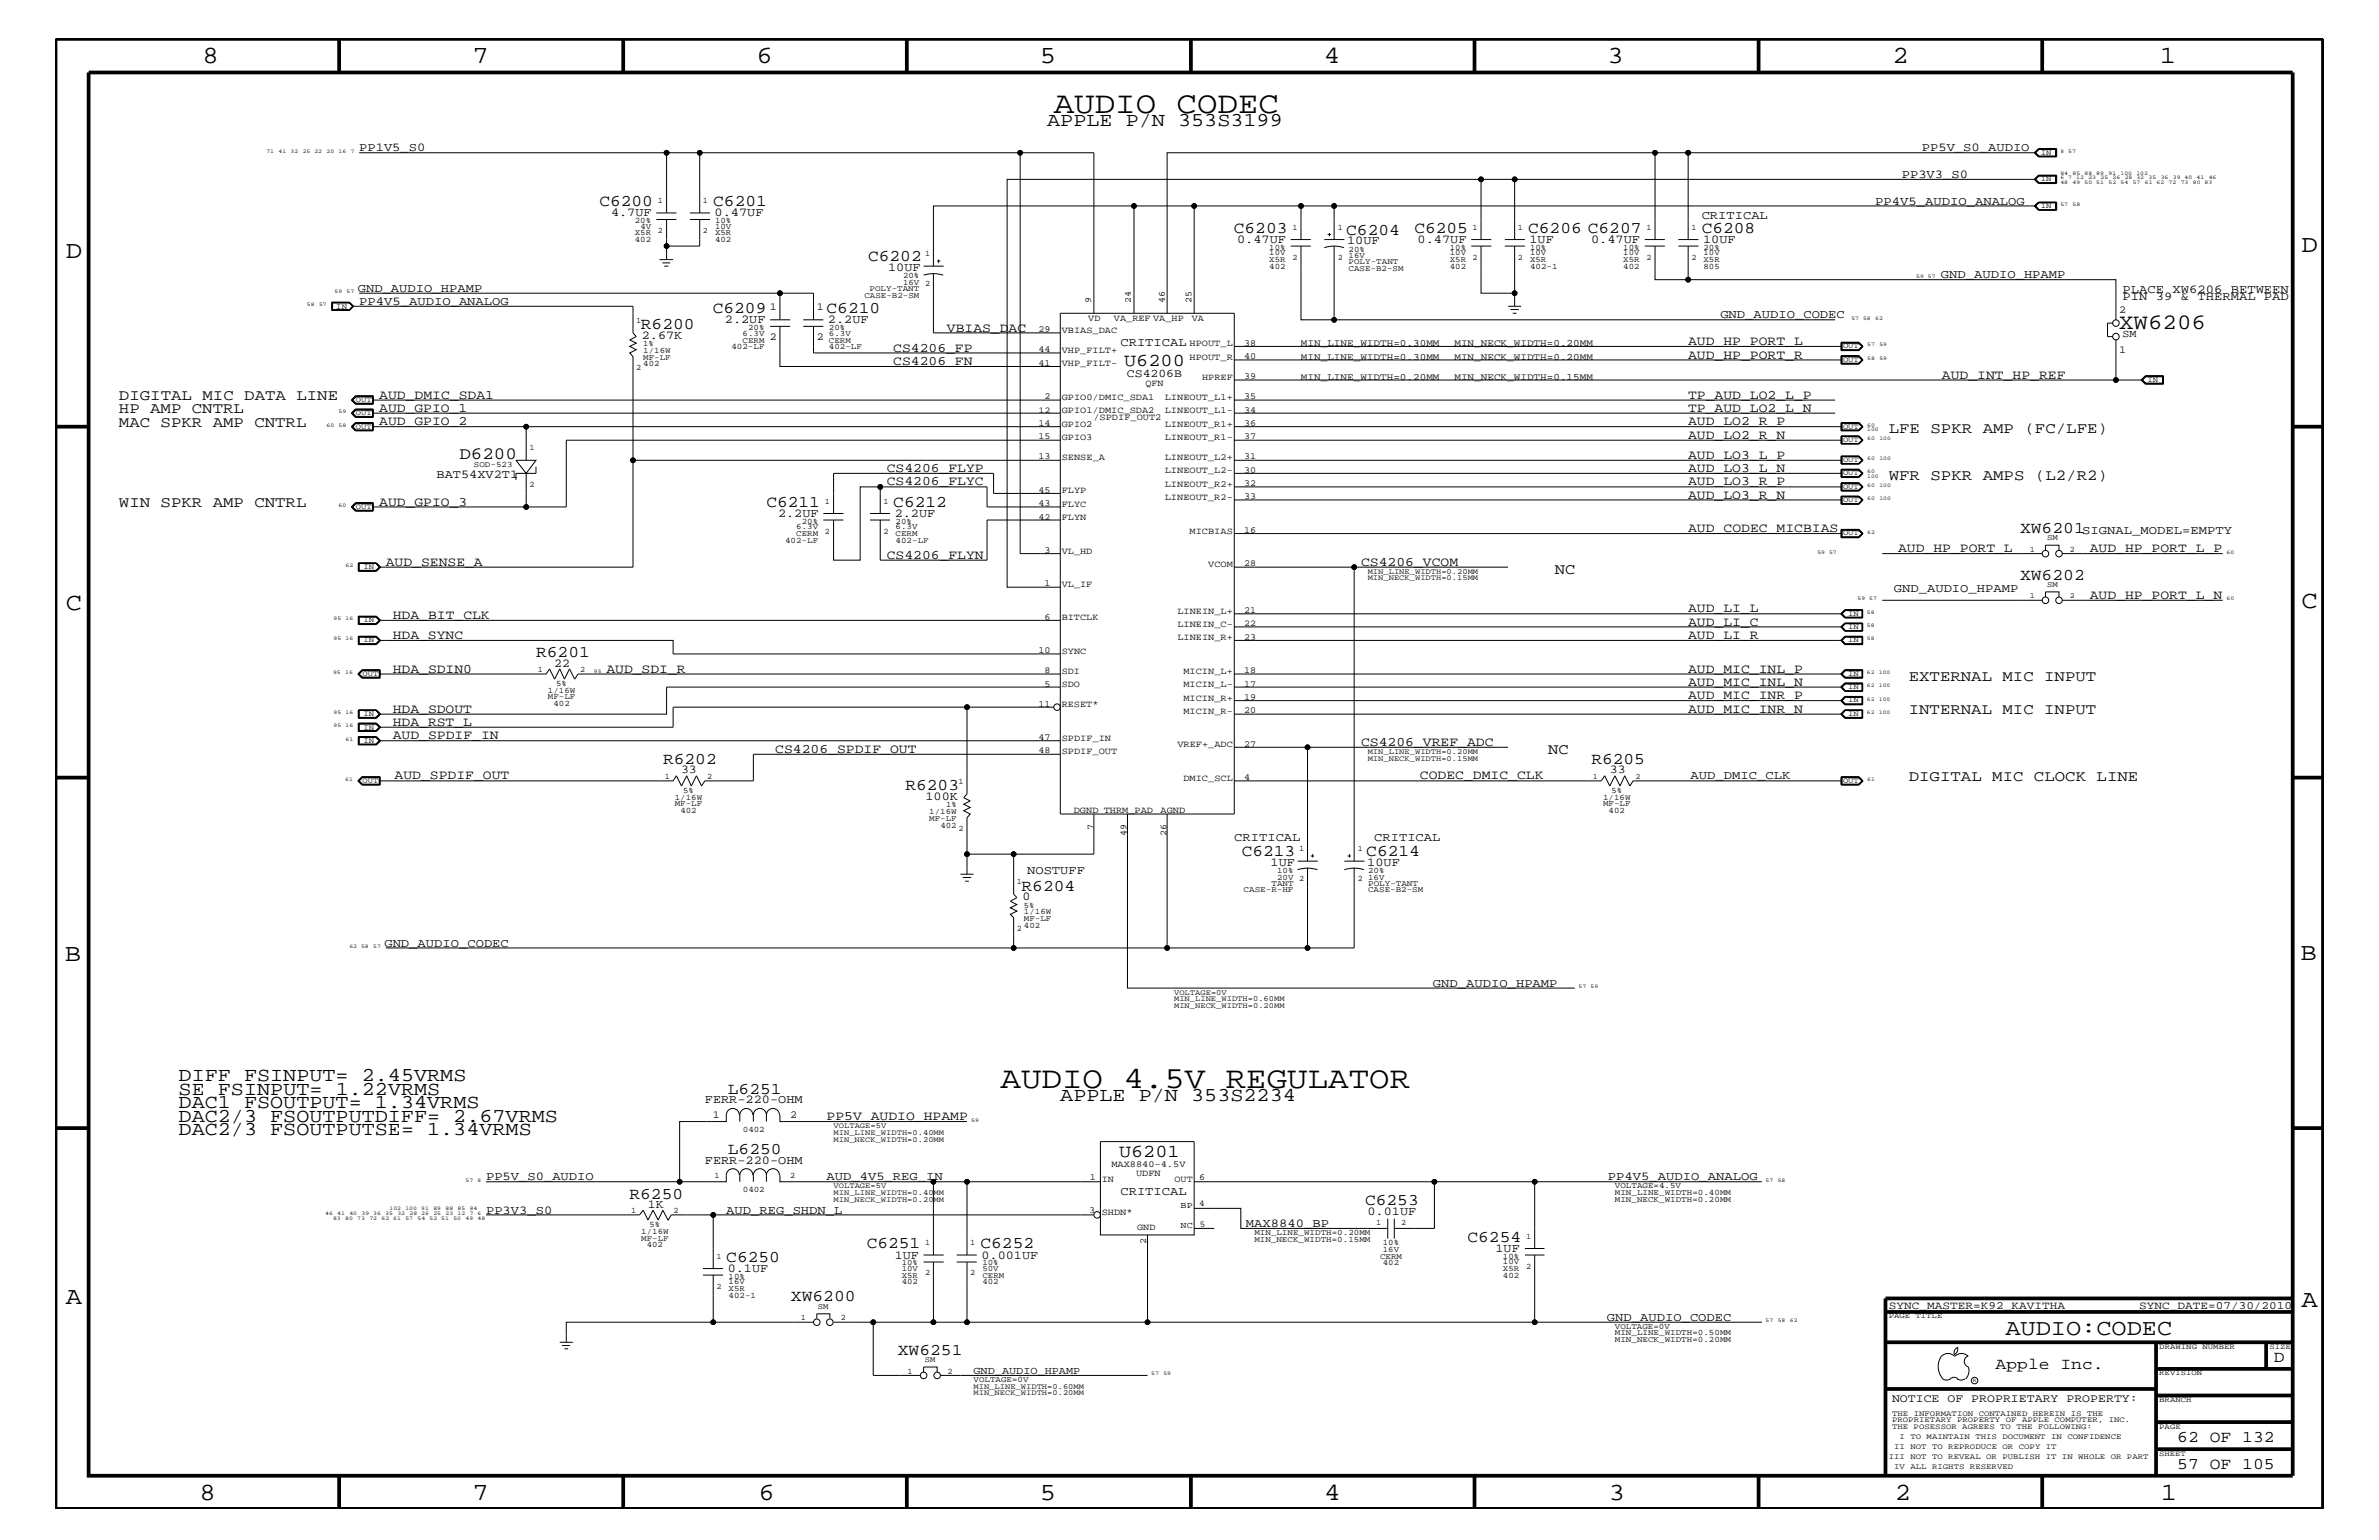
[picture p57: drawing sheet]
<svg xmlns="http://www.w3.org/2000/svg" width="432mm" height="279mm" viewBox="0 0 432 279" stroke-linecap="round" stroke-linejoin="round" font-family="sans-serif">
<defs><g id="words">
<g font-size="5.6">
<text x="191.3" y="20.4">AUDIO CODEC</text>
<text x="181.6" y="197.4">AUDIO 4.5V REGULATOR</text>
</g>
<g font-size="4.5">
<text x="36.7" y="11.5">8</text>
<text x="85.8" y="11.5">7</text>
<text x="137.3" y="11.5">6</text>
<text x="188.7" y="11.5">5</text>
<text x="240.3" y="11.5">4</text>
<text x="291.8" y="11.5">3</text>
<text x="343.5" y="11.5">2</text>
<text x="392" y="11.5">1</text>
<text x="11.9" y="46.8">D</text>
<text x="417.7" y="45.7">D</text>
<text x="11.9" y="110.6">C</text>
<text x="417.7" y="110.3">C</text>
<text x="11.8" y="174.3">B</text>
<text x="417.6" y="174.2">B</text>
<text x="11.9" y="236.7">A</text>
<text x="417.7" y="237.1">A</text>
<text x="36.2" y="272.1">8</text>
<text x="85.8" y="272.1">7</text>
<text x="137.7" y="272.1">6</text>
<text x="188.7" y="272.1">5</text>
<text x="240.4" y="272.1">4</text>
<text x="292" y="272.1">3</text>
<text x="343.9" y="272.1">2</text>
<text x="392.2" y="272.1">1</text>
</g>
<text font-size="4.1" x="364" y="242.3">AUDIO:CODEC</text>
<text font-size="4" x="384.6" y="59.7">XW6206</text>
<g font-size="3.6">
<text x="190.1" y="22.9">APPLE P/N 353S3199</text>
<text x="32.4" y="196.2">DIFF FSINPUT= 2.45VRMS</text>
<text x="32.4" y="203.5">DAC2/3 FSOUTPUTDIFF= 2.67VRMS</text>
<text x="32.4" y="198.7">SE FSINPUT= 1.22VRMS</text>
<text x="32.4" y="201">DAC1 FSOUTPUT= 1.34VRMS</text>
<text x="192.4" y="199.8">APPLE P/N 353S2234</text>
<text x="32.4" y="205.9">DAC2/3 FSOUTPUTSE= 1.34VRMS</text>
</g>
<g font-size="3.3">
<text x="204" y="66.5">U6200</text>
<text x="203.1" y="210">U6201</text>
</g>
<text font-size="3.1" x="83.4" y="83.3">D6200</text>
<g font-size="3">
<text x="108.8" y="37.4">C6200</text>
<text x="129.5" y="37.4">C6201</text>
<text x="157.6" y="47.4">C6202</text>
<text x="223.9" y="42.3">C6203</text>
<text x="244.3" y="42.6">C6204</text>
<text x="256.7" y="42.3">C6205</text>
<text x="277.4" y="42.3">C6206 C6207</text>
<text x="308.9" y="42.3">C6208</text>
<text x="116.3" y="59.7">R6200</text>
<text x="129.4" y="56.8">C6209</text>
<text x="150" y="56.8">C6210</text>
<text x="139.1" y="92">C6211</text>
<text x="162.1" y="92">C6212</text>
<text x="366.6" y="96.7">XW6201</text>
<text x="366.6" y="105.2">XW6202</text>
<text x="97.3" y="119.2">R6201</text>
<text x="120.4" y="138.6">R6202</text>
<text x="164.3" y="143.4">R6203</text>
<text x="288.8" y="138.6">R6205</text>
<text x="225.4" y="155.4">C6213</text>
<text x="248" y="155.4">C6214</text>
<text x="185.4" y="161.6">R6204</text>
<text x="132.1" y="198.5">L6251</text>
<text x="132.1" y="209.4">L6250</text>
<text x="114.3" y="217.5">R6250</text>
<text x="247.8" y="218.6">C6253</text>
<text x="157.3" y="226.5">C6251</text>
<text x="178" y="226.5">C6252</text>
<text x="266.4" y="225.3">C6254</text>
<text x="131.8" y="229">C6250</text>
<text x="143.6" y="236.1">XW6200</text>
<text x="162.9" y="245.8">XW6251</text>
<text x="362.2" y="248.4">Apple Inc.</text>
<text x="412.7" y="247.1">D</text>
<text x="395.2" y="261.6">62 OF 132</text>
<text x="395.2" y="266.6">57 OF 105</text>
</g>
<g font-size="2.8">
<text x="21.6" y="75">HP AMP CNTRL</text>
<text x="21.6" y="77.4">MAC SPKR AMP CNTRL</text>
<text x="21.6" y="72.6">DIGITAL MIC DATA LINE</text>
<text x="342.8" y="78.6">LFE SPKR AMP (FC/LFE)</text>
<text x="342.8" y="87.1">WFR SPKR AMPS (L2/R2)</text>
<text x="21.6" y="92">WIN SPKR AMP CNTRL</text>
<text x="282.2" y="104.1">NC</text>
<text x="346.5" y="123.5">EXTERNAL MIC INPUT</text>
<text x="346.5" y="129.6">INTERNAL MIC INPUT</text>
<text x="281" y="136.8">NC</text>
<text x="346.5" y="141.7">DIGITAL MIC CLOCK LINE</text>
</g>
<g font-size="2.4">
<text x="162.1" y="63.9">CS4206_FP</text>
<text x="171.9" y="60.2">VBIAS_DAC</text>
<text x="306.4" y="65.1">AUD_HP_PORT_R</text>
<text x="306.4" y="62.6">AUD_HP_PORT_L</text>
<text x="162.1" y="66.2">CS4206_FN</text>
<text x="352.5" y="68.7">AUD_INT_HP_REF</text>
<text x="68.8" y="77.2">AUD_GPIO_2</text>
<text x="68.8" y="74.7">AUD_GPIO_1</text>
<text x="68.8" y="72.3">AUD_DMIC_SDA1</text>
<text x="306.4" y="74.7">TP_AUD_LO2_L_N</text>
<text x="306.4" y="77.2">AUD_LO2_R_P</text>
<text x="306.4" y="72.3">TP_AUD_LO2_L_P</text>
<text x="306.4" y="79.6">AUD_LO2_R_N</text>
<text x="306.4" y="83.3">AUD_LO3_L_P</text>
<text x="161" y="85.6">CS4206_FLYP</text>
<text x="161" y="88.1">CS4206_FLYC</text>
<text x="306.4" y="88.1">AUD_LO3_R_P</text>
<text x="306.4" y="85.6">AUD_LO3_L_N</text>
<text x="68.8" y="91.7">AUD_GPIO_3</text>
<text x="306.4" y="90.5">AUD_LO3_R_N</text>
<text x="161" y="101.4">CS4206_FLYN</text>
<text x="306.4" y="96.5">AUD_CODEC_MICBIAS</text>
<text x="344.5" y="100.2">AUD_HP_PORT_L</text>
<text x="379.3" y="100.2">AUD_HP_PORT_L_P</text>
<text x="70" y="102.6">AUD_SENSE_A</text>
<text x="247.1" y="102.6">CS4206_VCOM</text>
<text x="71.3" y="112.3">HDA_BIT_CLK</text>
<text x="306.4" y="113.6">AUD_LI_C</text>
<text x="306.4" y="111.1">AUD_LI_L</text>
<text x="379.3" y="108.7">AUD_HP_PORT_L_N</text>
<text x="71.3" y="115.9">HDA_SYNC</text>
<text x="306.4" y="115.9">AUD_LI_R</text>
<text x="71.3" y="122">HDA_SDIN0</text>
<text x="110.1" y="122">AUD_SDI_R</text>
<text x="306.4" y="122">AUD_MIC_INL_P</text>
<text x="306.4" y="124.4">AUD_MIC_INL_N</text>
<text x="71.3" y="129.3">HDA_SDOUT</text>
<text x="71.3" y="131.7">HDA_RST_L</text>
<text x="306.4" y="129.3">AUD_MIC_INR_N</text>
<text x="306.4" y="126.9">AUD_MIC_INR_P</text>
<text x="71.3" y="134.1">AUD_SPDIF_IN</text>
<text x="140.7" y="136.6">CS4206_SPDIF_OUT</text>
<text x="247.1" y="135.3">CS4206_VREF_ADC</text>
<text x="71.6" y="141.4">AUD_SPDIF_OUT</text>
<text x="257.7" y="141.4">CODEC_DMIC_CLK</text>
<text x="150" y="203.2">PP5V_AUDIO_HPAMP</text>
</g>
<g font-size="2.2">
<text x="65.2" y="27.5">PP1V5_S0</text>
<text x="348.8" y="27.5">PP5V_S0_AUDIO</text>
<text x="345.2" y="32.3">PP3V3_S0</text>
<text x="110.9" y="39.2">4.7UF</text>
<text x="129.7" y="39.2">0.47UF</text>
<text x="308.9" y="39.8">CRITICAL</text>
<text x="340.4" y="37.2">PP4V5_AUDIO_ANALOG</text>
<text x="224.5" y="44.1">0.47UF</text>
<text x="244.5" y="44.3">10UF</text>
<text x="257.3" y="44.1">0.47UF</text>
<text x="277.6" y="44.1">1UF</text>
<text x="288.8" y="44.1">0.47UF</text>
<text x="309.1" y="44.1">10UF</text>
<text x="64.9" y="52.9">GND_AUDIO_HPAMP</text>
<text x="161.2" y="49.1">10UF</text>
<text x="352.3" y="50.5">GND_AUDIO_HPAMP</text>
<text x="385.2" y="53.2">PLACE XW6206 BETWEEN</text>
<text x="65.2" y="55.3">PP4V5_AUDIO_ANALOG</text>
<text x="131.6" y="58.6">2.2UF</text>
<text x="150.3" y="58.6">2.2UF</text>
<text x="312.3" y="57.8">GND_AUDIO_CODEC</text>
<text x="385.2" y="54.4">PIN 39 &amp; THERMAL PAD</text>
<text x="116.5" y="61.5">2.67K</text>
<text x="203.4" y="62.9">CRITICAL</text>
<text x="79.2" y="86.6">BAT54XV2T1</text>
<text x="141.2" y="93.8">2.2UF</text>
<text x="162.4" y="93.8">2.2UF</text>
<text x="378" y="96.8">SIGNAL_MODEL=EMPTY</text>
<text x="343.7" y="107.5">GND_AUDIO_HPAMP</text>
<text x="100.6" y="120.9">22</text>
<text x="123.6" y="140.3">33</text>
<text x="292.2" y="140.3">33</text>
<text x="306.8" y="141.4">AUD_DMIC_CLK</text>
<text x="168" y="145.1">100K</text>
<text x="224" y="152.6">CRITICAL</text>
<text x="249.4" y="152.6">CRITICAL</text>
<text x="186.4" y="158.6">NOSTUFF</text>
<text x="230.6" y="157.1">1UF</text>
<text x="248.2" y="157.1">10UF</text>
<text x="185.6" y="163.4">0</text>
<text x="69.8" y="171.7">GND_AUDIO_CODEC</text>
<text x="260.1" y="179">GND_AUDIO_HPAMP</text>
<text x="127.9" y="200.2">FERR-220-OHM</text>
<text x="88.2" y="214.2">PP5V_S0_AUDIO</text>
<text x="127.9" y="211.1">FERR-220-OHM</text>
<text x="150" y="214.2">AUD_4V5_REG_IN</text>
<text x="291.8" y="214.2">PP4V5_AUDIO_ANALOG</text>
<text x="88.2" y="220.2">PP3V3_S0</text>
<text x="117.6" y="219.1">1K</text>
<text x="131.8" y="220.2">AUD_REG_SHDN_L</text>
<text x="203.4" y="216.9">CRITICAL</text>
<text x="248.2" y="220.4">0.01UF</text>
<text x="226.1" y="222.6">MAX8840_BP</text>
<text x="271.4" y="227.1">1UF</text>
<text x="132.1" y="230.7">0.1UF</text>
<text x="162.4" y="228.4">1UF</text>
<text x="178.1" y="228.4">0.001UF</text>
<text x="291.7" y="239.6">GND_AUDIO_CODEC</text>
</g>
<g font-size="2.1">
<text x="204.6" y="68.4">CS4206B</text>
<text x="343.4" y="254.4">NOTICE OF PROPRIETARY PROPERTY:</text>
</g>
<g font-size="2">
<text x="342.8" y="237.4">SYNC_MASTER=K92_KAVITHA</text>
<text x="388.3" y="237.4">SYNC_DATE=07/30/2010</text>
</g>
<g font-size="1.9">
<text x="139.7" y="56.2">1</text>
<text x="148.3" y="56.2">1</text>
<text x="384.6" y="56.8">2</text>
<text x="139.7" y="61.7">2</text>
<text x="148.3" y="61.7">2</text>
<text x="384.6" y="64">1</text>
<text x="385.2" y="61.1">SM</text>
<text x="129.4" y="202.9">1</text>
<text x="143.4" y="202.9">2</text>
<text x="176.7" y="249.3">GND_AUDIO_HPAMP</text>
</g>
<g font-size="1.8">
<text x="236.1" y="65.3">MIN_LINE_WIDTH=0.30MM</text>
<text x="236.1" y="62.9">MIN_LINE_WIDTH=0.30MM</text>
<text x="264" y="65.3">MIN_NECK_WIDTH=0.20MM</text>
<text x="264" y="62.9">MIN_NECK_WIDTH=0.20MM</text>
<text x="236.1" y="68.9">MIN_LINE_WIDTH=0.20MM</text>
<text x="264" y="68.9">MIN_NECK_WIDTH=0.15MM</text>
</g>
<g font-size="1.7">
<text x="197.5" y="58.3">VD</text>
<text x="198" y="55" transform="rotate(-90 198 55)">9</text>
<text x="202.2" y="58.3">VA_REF VA_HP</text>
<text x="211.4" y="55" transform="rotate(-90 211.4 55)">46</text>
<text x="216.2" y="55" transform="rotate(-90 216.2 55)">25</text>
<text x="216.3" y="58.3">VA</text>
<text x="188.5" y="64">44</text>
<text x="188.5" y="60.3">29</text>
<text x="192.7" y="64">VHP_FILT+</text>
<text x="192.7" y="60.4">VBIAS_DAC</text>
<text x="215.9" y="65.3">HPOUT_R</text>
<text x="215.9" y="62.9">HPOUT_L</text>
<text x="225.8" y="65.1">40</text>
<text x="225.8" y="62.8">38</text>
<text x="188.5" y="66.4">41</text>
<text x="192.7" y="66.5">VHP_FILT-</text>
<text x="207.9" y="70">QFN</text>
<text x="218.2" y="68.9">HPREF</text>
<text x="225.8" y="68.8">39</text>
<text x="188.5" y="77.3">14</text>
<text x="189.6" y="72.4">2</text>
<text x="192.7" y="75">GPIO1/DMIC_SDA2</text>
<text x="192.7" y="72.6">GPIO0/DMIC_SDA1</text>
<text x="192.7" y="77.4">GPIO2</text>
<text x="198.5" y="76.2">/SPDIF_OUT2</text>
<text x="211.4" y="75">LINEOUT_L1-</text>
<text x="211.4" y="77.4">LINEOUT_R1+</text>
<text x="211.4" y="72.6">LINEOUT_L1+</text>
<text x="225.8" y="74.9">34</text>
<text x="225.8" y="77.3">36</text>
<text x="225.8" y="72.4">35</text>
<text x="188.5" y="83.3">13</text>
<text x="188.5" y="79.7">15</text>
<text x="192.7" y="83.5">SENSE_A</text>
<text x="192.7" y="79.9">GPIO3</text>
<text x="211.4" y="79.9">LINEOUT_R1-</text>
<text x="211.4" y="83.5">LINEOUT_L2+</text>
<text x="225.8" y="83.3">31</text>
<text x="225.8" y="79.7">37</text>
<text x="188.5" y="89.4">45</text>
<text x="192.7" y="89.5">FLYP</text>
<text x="211.4" y="85.9">LINEOUT_L2-</text>
<text x="211.4" y="88.3">LINEOUT_R2+</text>
<text x="225.8" y="85.8">30</text>
<text x="225.8" y="88.2">32</text>
<text x="188.5" y="91.8">43</text>
<text x="188.5" y="94.3">42</text>
<text x="192.7" y="92">FLYC</text>
<text x="192.7" y="94.3">FLYN</text>
<text x="211.4" y="90.7">LINEOUT_R2-</text>
<text x="225.8" y="90.6">33</text>
<text x="189.6" y="100.4">3</text>
<text x="192.7" y="100.4">VL_HD</text>
<text x="215.9" y="96.8">MICBIAS</text>
<text x="225.8" y="96.7">16</text>
<text x="189.6" y="106.4">1</text>
<text x="192.7" y="106.5">VL_IF</text>
<text x="219.3" y="102.9">VCOM</text>
<text x="225.8" y="102.7">28</text>
<text x="189.6" y="112.5">6</text>
<text x="192.7" y="112.6">BITCLK</text>
<text x="213.7" y="113.7">LINEIN_C-</text>
<text x="213.7" y="111.4">LINEIN_L+</text>
<text x="225.8" y="111.2">21</text>
<text x="188.5" y="118.5">10</text>
<text x="192.7" y="118.6">SYNC</text>
<text x="213.7" y="116.2">LINEIN_R+</text>
<text x="225.8" y="116.1">23</text>
<text x="189.6" y="122.1">8</text>
<text x="189.6" y="124.6">5</text>
<text x="192.7" y="122.3">SDI</text>
<text x="192.7" y="124.7">SDO</text>
<text x="214.8" y="122.3">MICIN_L+</text>
<text x="214.8" y="124.7">MICIN_L-</text>
<text x="225.8" y="122.1">18</text>
<text x="225.8" y="124.6">17</text>
<text x="188.5" y="128.2">11</text>
<text x="192.7" y="128.3">RESET*</text>
<text x="214.8" y="129.6">MICIN_R-</text>
<text x="214.8" y="127.1">MICIN_R+</text>
<text x="225.8" y="129.4">20</text>
<text x="225.8" y="127">19</text>
<text x="188.5" y="136.7">48</text>
<text x="188.5" y="134.2">47</text>
<text x="192.7" y="136.8">SPDIF_OUT</text>
<text x="192.7" y="134.4">SPDIF_IN</text>
<text x="213.7" y="135.6">VREF+_ADC</text>
<text x="225.8" y="135.5">27</text>
<text x="214.8" y="141.7">DMIC_SCL</text>
<text x="225.8" y="141.5">4</text>
<text x="194.9" y="147.5">DGND THRM_PAD</text>
<text x="210.7" y="147.5">AGND</text>
<text x="198.5" y="150.7" transform="rotate(-90 198.5 150.7)">7</text>
<text x="204.5" y="151.8" transform="rotate(-90 204.5 151.8)">49</text>
<text x="211.8" y="151.8" transform="rotate(-90 211.8 151.8)">26</text>
<text x="197.8" y="214.1">1</text>
<text x="200" y="214.4">IN</text>
<text x="201.7" y="211.7">MAX8840-4.5V</text>
<text x="206.2" y="213.3">UDFN</text>
<text x="213.2" y="214.4">OUT</text>
<text x="217.7" y="214.1">6</text>
<text x="197.7" y="220.1">3</text>
<text x="200" y="220.4">SHDN*</text>
<text x="206.4" y="223.2">GND</text>
<text x="208" y="225.7" transform="rotate(-90 208 225.7)">2</text>
</g>
<g font-size="1.6">
<text x="205.2" y="55" transform="rotate(-90 205.2 55)">24</text>
<text x="188.5" y="74.9">12</text>
<text x="225.8" y="113.7">22</text>
<text x="214.3" y="219.2">BP</text>
<text x="217.7" y="218.9">4</text>
<text x="214.3" y="222.9">NC</text>
<text x="217.8" y="222.6">5</text>
</g>
<g font-size="1.5">
<text x="115.2" y="40.4">20%</text>
<text x="116.2" y="41.5">4V</text>
<text x="119.4" y="36.8">1</text>
<text x="127.6" y="36.8">1</text>
<text x="129.8" y="40.4">10%</text>
<text x="129.8" y="41.5">10V</text>
<text x="234.6" y="41.7">1</text>
<text x="242.8" y="41.7">1</text>
<text x="267.3" y="41.7">1</text>
<text x="275.5" y="41.7">1</text>
<text x="298.9" y="41.7">1</text>
<text x="307" y="41.7">1</text>
<text x="115.2" y="44">402</text>
<text x="115.2" y="42.7">X5R</text>
<text x="119.4" y="42.3">2</text>
<text x="127.6" y="42.3">2</text>
<text x="129.8" y="42.7">X5R</text>
<text x="129.8" y="44">402</text>
<text x="167.9" y="46.5">1</text>
<text x="230.4" y="47.6">X5R</text>
<text x="230.4" y="45.3">10%</text>
<text x="230.4" y="46.3">10V</text>
<text x="234.6" y="47.1">2</text>
<text x="242.8" y="47.1">2</text>
<text x="244.8" y="46.8">16V</text>
<text x="244.8" y="45.7">20%</text>
<text x="244.8" y="47.9">POLY-TANT</text>
<text x="263.1" y="45.3">10%</text>
<text x="263.1" y="47.6">X5R</text>
<text x="263.1" y="46.3">10V</text>
<text x="267.3" y="47.1">2</text>
<text x="275.5" y="47.1">2</text>
<text x="277.7" y="45.3">10%</text>
<text x="277.7" y="47.6">X5R</text>
<text x="277.7" y="46.3">10V</text>
<text x="294.6" y="45.3">10%</text>
<text x="294.6" y="47.6">X5R</text>
<text x="294.6" y="46.3">10V</text>
<text x="298.9" y="47.1">2</text>
<text x="307" y="47.1">2</text>
<text x="309.2" y="47.6">X5R</text>
<text x="309.2" y="45.3">20%</text>
<text x="309.2" y="46.3">10V</text>
<text x="157.8" y="52.8">POLY-TANT</text>
<text x="163.9" y="50.5">20%</text>
<text x="163.9" y="51.7">16V 2</text>
<text x="230.4" y="48.8">402</text>
<text x="244.8" y="49.1">CASE-B2-SM</text>
<text x="263.1" y="48.8">402</text>
<text x="277.7" y="48.8">402-1</text>
<text x="294.6" y="48.8">402</text>
<text x="309.2" y="48.8">805</text>
<text x="115.5" y="58.6">1</text>
<text x="135.8" y="59.8">20%</text>
<text x="150.5" y="59.8">20%</text>
<text x="156.9" y="54">CASE-B2-SM</text>
<text x="116.8" y="62.9">1%</text>
<text x="116.8" y="64">1/16W</text>
<text x="116.8" y="65.3">MF-LF</text>
<text x="132.8" y="63.4">402-LF</text>
<text x="134.8" y="60.9">6.3V</text>
<text x="134.8" y="62.2">CERM</text>
<text x="150.5" y="63.4">402-LF</text>
<text x="150.5" y="60.9">6.3V</text>
<text x="150.5" y="62.2">CERM</text>
<text x="115.5" y="67.1">2</text>
<text x="116.8" y="66.5">402</text>
<text x="96.1" y="81.6">1</text>
<text x="86" y="84.7">SOD-523</text>
<text x="96.1" y="88.3">2</text>
<text x="145.5" y="95">20%</text>
<text x="149.7" y="91.4">1</text>
<text x="160.4" y="91.4">1</text>
<text x="162.6" y="95">20%</text>
<text x="142.5" y="98.5">402-LF</text>
<text x="144.5" y="96">6.3V</text>
<text x="144.5" y="97.3">CERM</text>
<text x="149.7" y="96.8">2</text>
<text x="160.4" y="96.8">2</text>
<text x="162.6" y="97.3">CERM</text>
<text x="162.6" y="96">6.3V</text>
<text x="162.6" y="98.5">402-LF</text>
<text x="368.4" y="100.1">1</text>
<text x="371.6" y="98">SM</text>
<text x="375.7" y="100.1">2</text>
<text x="371.6" y="106.5">SM</text>
<text x="97.6" y="121.9">1</text>
<text x="99.4" y="125.7">1/16W</text>
<text x="101" y="124.4">5%</text>
<text x="105.3" y="121.9">2</text>
<text x="99.4" y="126.9">MF-LF</text>
<text x="100.5" y="128">402</text>
<text x="120.6" y="141.3">1</text>
<text x="124" y="143.9">5%</text>
<text x="128.4" y="141.3">2</text>
<text x="174" y="142.3">1</text>
<text x="292.5" y="143.9">5%</text>
<text x="122.5" y="145.1">1/16W</text>
<text x="122.5" y="146.2">MF-LF</text>
<text x="123.5" y="147.5">402</text>
<text x="168.7" y="149">MF-LF</text>
<text x="168.7" y="147.7">1/16W</text>
<text x="171.7" y="146.5">1%</text>
<text x="291" y="146.2">MF-LF</text>
<text x="291" y="145.1">1/16W</text>
<text x="292" y="147.5">402</text>
<text x="170.7" y="150.1">402</text>
<text x="174" y="150.7">2</text>
<text x="235.8" y="154.4">1</text>
<text x="246.5" y="154.4">1</text>
<text x="184.6" y="160.5">1</text>
<text x="225.7" y="161.9">CASE-R-HF</text>
<text x="230.8" y="160.7">TANT</text>
<text x="231.8" y="158.4">10%</text>
<text x="231.8" y="159.6">20V 2</text>
<text x="246.5" y="159.9">2</text>
<text x="248.3" y="158.4">20%</text>
<text x="248.3" y="160.7">POLY-TANT</text>
<text x="248.3" y="161.9">CASE-B2-SM</text>
<text x="248.3" y="159.6">16V</text>
<text x="185.8" y="165.9">1/16W</text>
<text x="185.8" y="164.7">5%</text>
<text x="185.8" y="167.1">MF-LF</text>
<text x="184.6" y="168.9">2</text>
<text x="185.8" y="168.3">402</text>
<text x="134.8" y="205.4">0402</text>
<text x="129.7" y="213.8">1</text>
<text x="143.4" y="213.8">2</text>
<text x="293.1" y="215.6">VOLTAGE=4.5V</text>
<text x="114.6" y="220.1">1</text>
<text x="122.3" y="220.1">2</text>
<text x="134.8" y="216.4">0402</text>
<text x="293.1" y="216.9">MIN_LINE_WIDTH=0.40MM</text>
<text x="293.1" y="218">MIN_NECK_WIDTH=0.20MM</text>
<text x="116.4" y="225.1">MF-LF</text>
<text x="116.4" y="223.9">1/16W</text>
<text x="117.4" y="226.3">402</text>
<text x="117.9" y="222.6">5%</text>
<text x="167.9" y="225.9">1</text>
<text x="176.1" y="225.9">1</text>
<text x="227.7" y="225.3">MIN_NECK_WIDTH=0.15MM</text>
<text x="227.7" y="224.1">MIN_LINE_WIDTH=0.20MM</text>
<text x="249.8" y="222.3">1</text>
<text x="251" y="225.9">10%</text>
<text x="251" y="227.1">16V</text>
<text x="254.3" y="222.3">2</text>
<text x="277" y="224.7">1</text>
<text x="130" y="228.4">1</text>
<text x="130" y="233.8">2</text>
<text x="132.2" y="232">10%</text>
<text x="132.2" y="233">16V</text>
<text x="163.7" y="229.6">10%</text>
<text x="163.7" y="233">402</text>
<text x="163.7" y="230.7">10V</text>
<text x="163.7" y="231.8">X5R</text>
<text x="167.9" y="231.3">2</text>
<text x="176.1" y="231.3">2</text>
<text x="178.3" y="229.6">10%</text>
<text x="178.3" y="233">402</text>
<text x="178.3" y="230.7">50V</text>
<text x="178.3" y="231.8">CERM</text>
<text x="250.5" y="228.4">CERM</text>
<text x="251" y="229.6">402</text>
<text x="272.8" y="231.8">402</text>
<text x="272.8" y="228.4">10%</text>
<text x="272.8" y="230.7">X5R</text>
<text x="272.8" y="229.4">10V</text>
<text x="277" y="230.2">2</text>
<text x="132.2" y="235.5">402-1</text>
<text x="132.2" y="234.3">X5R</text>
<text x="145.3" y="239.5">1</text>
<text x="148.5" y="237.4">SM</text>
<text x="152.6" y="239.5">2</text>
<text x="293.1" y="243.5">MIN_NECK_WIDTH=0.20MM</text>
<text x="293.1" y="242.3">MIN_LINE_WIDTH=0.50MM</text>
<text x="293.1" y="241.1">VOLTAGE=0V</text>
<text x="164.7" y="249.2">1</text>
<text x="167.9" y="247.1">SM</text>
<text x="172" y="249.2">2</text>
<text x="176.7" y="250.7">VOLTAGE=0V</text>
</g>
<g font-size="1.4">
<text x="370.4" y="28.1">IN</text>
<text x="370.4" y="32.9">IN</text>
<text x="370.4" y="37.8">IN</text>
<text x="61" y="56">IN</text>
<text x="334.5" y="65.6">OUT</text>
<text x="334.5" y="63.2">OUT</text>
<text x="389.8" y="69.3">IN</text>
<text x="64.6" y="75.4">OUT</text>
<text x="64.6" y="77.8">OUT</text>
<text x="64.6" y="72.9">OUT</text>
<text x="334.5" y="77.8">OUT</text>
<text x="334.5" y="83.8">OUT</text>
<text x="334.5" y="80.2">OUT</text>
<text x="334.5" y="86.2">OUT</text>
<text x="334.5" y="88.7">OUT</text>
<text x="64.6" y="92.3">OUT</text>
<text x="334.5" y="91.1">OUT</text>
<text x="334.5" y="97.1">OUT</text>
<text x="66" y="103.2">IN</text>
<text x="248.2" y="104.1">MIN_LINE_WIDTH=0.20MM</text>
<text x="248.2" y="105.3">MIN_NECK_WIDTH=0.15MM</text>
<text x="66" y="112.9">IN</text>
<text x="335.4" y="111.7">IN</text>
<text x="368.4" y="108.6">1</text>
<text x="375.7" y="108.6">2</text>
<text x="66" y="116.5">IN</text>
<text x="335.4" y="116.5">IN</text>
<text x="335.4" y="114.2">IN</text>
<text x="65.8" y="122.6">OUT</text>
<text x="335.4" y="122.6">IN</text>
<text x="335.4" y="125.1">IN</text>
<text x="66" y="129.9">IN</text>
<text x="335.4" y="127.5">IN</text>
<text x="335.4" y="129.9">IN</text>
<text x="66" y="134.7">IN</text>
<text x="66" y="132.4">IN</text>
<text x="248.2" y="136.8">MIN_LINE_WIDTH=0.20MM</text>
<text x="65.8" y="142">OUT</text>
<text x="248.2" y="138">MIN_NECK_WIDTH=0.15MM</text>
<text x="289.1" y="141.3">1</text>
<text x="296.8" y="141.3">2</text>
<text x="334.5" y="142">OUT</text>
<text x="213.1" y="182.9">MIN_NECK_WIDTH=0.20MM</text>
<text x="213.1" y="181.6">MIN_LINE_WIDTH=0.60MM</text>
<text x="213.1" y="180.5">VOLTAGE=0V</text>
<text x="151.3" y="204.7">VOLTAGE=5V</text>
<text x="151.3" y="205.9">MIN_LINE_WIDTH=0.40MM</text>
<text x="151.3" y="207.1">MIN_NECK_WIDTH=0.20MM</text>
<text x="151.3" y="215.6">VOLTAGE=5V</text>
<text x="151.3" y="216.9">MIN_LINE_WIDTH=0.40MM</text>
<text x="151.3" y="218">MIN_NECK_WIDTH=0.20MM</text>
<text x="342.8" y="239.2">PAGE TITLE</text>
<text x="391.9" y="244.7">DRAWING NUMBER</text>
<text x="411.9" y="244.7">SIZE</text>
<text x="176.7" y="252">MIN_LINE_WIDTH=0.60MM</text>
<text x="391.9" y="249.5">REVISION</text>
<text x="176.7" y="253.2">MIN_NECK_WIDTH=0.20MM</text>
<text x="343.4" y="256.8">THE INFORMATION CONTAINED HEREIN IS THE</text>
<text x="391.9" y="254.4">BRANCH</text>
<text x="343.4" y="259.3">THE POSESSOR AGREES TO THE FOLLOWING:</text>
<text x="343.4" y="258">PROPRIETARY PROPERTY OF APPLE COMPUTER, INC.</text>
<text x="343.8" y="262.9">II NOT TO REPRODUCE OR COPY IT</text>
<text x="344.8" y="261.1">I TO MAINTAIN THIS DOCUMENT IN CONFIDENCE</text>
<text x="391.9" y="259.3">PAGE</text>
<text x="342.8" y="264.7">III NOT TO REVEAL OR PUBLISH IT IN WHOLE OR PART</text>
<text x="343.8" y="266.6">IV ALL RIGHTS RESERVED</text>
<text x="391.9" y="264.1">SHEET</text>
</g>
<g font-size="1">
<text x="48.3" y="27.7">71</text>
<text x="50.5" y="27.7">41</text>
<text x="52.7" y="27.7">32</text>
<text x="54.9" y="27.7">25 22</text>
<text x="59.3" y="27.7">20</text>
<text x="61.5" y="27.7">16</text>
<text x="63.7" y="27.7">7</text>
<text x="374" y="27.7">8</text>
<text x="375.4" y="27.7">57</text>
<text x="374" y="32.5">6</text>
<text x="374" y="33.4">48</text>
<text x="374" y="31.7">84</text>
<text x="375.4" y="32.5">7</text>
<text x="376.2" y="33.4">49</text>
<text x="376.2" y="31.7">85</text>
<text x="376.9" y="32.5">12</text>
<text x="378.4" y="33.4">50 51</text>
<text x="378.4" y="31.7">88 89</text>
<text x="379.1" y="32.5">23</text>
<text x="381.3" y="32.5">25</text>
<text x="382.7" y="33.4">52</text>
<text x="382.7" y="31.7">91</text>
<text x="383.5" y="32.5">26</text>
<text x="384.9" y="31.7">100</text>
<text x="384.9" y="33.4">54</text>
<text x="385.7" y="32.5">28 32</text>
<text x="387.1" y="33.4">57</text>
<text x="387.8" y="31.7">102</text>
<text x="389.3" y="33.4">61 62</text>
<text x="390" y="32.5">35</text>
<text x="392.2" y="32.5">36</text>
<text x="393.6" y="33.4">72</text>
<text x="394.4" y="32.5">39 40</text>
<text x="395.8" y="33.4">73</text>
<text x="398" y="33.4">80 83</text>
<text x="398.7" y="32.5">41</text>
<text x="400.9" y="32.5">46</text>
<text x="374" y="37.4">57</text>
<text x="376.2" y="37.4">58</text>
<text x="60.7" y="53.2">59</text>
<text x="62.9" y="53.2">57</text>
<text x="347.8" y="50.5">59 57</text>
<text x="55.7" y="55.6">58</text>
<text x="57.9" y="55.6">57</text>
<text x="336" y="58">57 58</text>
<text x="340.4" y="58">62</text>
<text x="338.9" y="65.3">58</text>
<text x="338.9" y="62.9">57</text>
<text x="341.1" y="65.3">59</text>
<text x="341.1" y="62.9">59</text>
<text x="59.3" y="77.4">60</text>
<text x="61.5" y="77.4">58</text>
<text x="61.5" y="75">59</text>
<text x="338.9" y="77.4">60</text>
<text x="338.9" y="78.3">100</text>
<text x="338.9" y="79.9">60</text>
<text x="338.9" y="83.5">60</text>
<text x="341.1" y="83.5">100</text>
<text x="341.1" y="79.9">100</text>
<text x="338.9" y="88.3">60</text>
<text x="338.9" y="85.9">60</text>
<text x="338.9" y="86.7">100</text>
<text x="341.1" y="88.3">100</text>
<text x="61.5" y="92">60</text>
<text x="338.9" y="90.7">60</text>
<text x="341.1" y="90.7">100</text>
<text x="329.9" y="100.4">59 57</text>
<text x="338.9" y="96.8">62</text>
<text x="404.1" y="100.4">60</text>
<text x="62.7" y="102.9">62</text>
<text x="60.5" y="112.6">95</text>
<text x="62.7" y="112.6">16</text>
<text x="337.1" y="108.9">59 57</text>
<text x="338.8" y="113.7">58</text>
<text x="338.8" y="111.4">58</text>
<text x="404.1" y="108.9">60</text>
<text x="60.5" y="116.2">95</text>
<text x="62.7" y="116.2">16</text>
<text x="338.8" y="116.2">58</text>
<text x="60.5" y="122.3">95</text>
<text x="62.7" y="122.3">16</text>
<text x="107.8" y="122">95</text>
<text x="338.8" y="122.3">62</text>
<text x="338.8" y="124.7">62</text>
<text x="341" y="122.3">100</text>
<text x="341" y="124.7">100</text>
<text x="60.5" y="131.9">95</text>
<text x="60.5" y="129.6">95</text>
<text x="62.7" y="131.9">16</text>
<text x="62.7" y="129.6">16</text>
<text x="338.8" y="127.1">62</text>
<text x="338.8" y="129.6">62</text>
<text x="341" y="127.1">100</text>
<text x="341" y="129.6">100</text>
<text x="62.7" y="134.4">61</text>
<text x="62.7" y="141.7">61</text>
<text x="338.9" y="141.7">61</text>
<text x="63.4" y="172">62 58</text>
<text x="67.7" y="172">57</text>
<text x="286.5" y="179.3">57</text>
<text x="288.7" y="179.3">59</text>
<text x="176.3" y="203.5">59</text>
<text x="84.5" y="214.4">57</text>
<text x="86.7" y="214.4">8</text>
<text x="320.5" y="214.4">57</text>
<text x="322.7" y="214.4">58</text>
<text x="59" y="220.4">46</text>
<text x="60.5" y="221.3">83</text>
<text x="61.2" y="220.4">41</text>
<text x="62.7" y="221.3">80</text>
<text x="63.4" y="220.4">40</text>
<text x="64.9" y="221.3">73</text>
<text x="65.6" y="220.4">39 36</text>
<text x="67.1" y="221.3">72</text>
<text x="69.3" y="221.3">62 61</text>
<text x="69.9" y="220.4">35</text>
<text x="70.7" y="219.6">102</text>
<text x="72.1" y="220.4">32</text>
<text x="73.6" y="219.6">100</text>
<text x="73.6" y="221.3">57</text>
<text x="74.3" y="220.4">28 26</text>
<text x="75.8" y="221.3">54</text>
<text x="76.5" y="219.6">91</text>
<text x="78" y="221.3">52 51</text>
<text x="78.7" y="220.4">25</text>
<text x="78.7" y="219.6">89</text>
<text x="80.9" y="220.4">23</text>
<text x="80.9" y="219.6">88</text>
<text x="82.3" y="221.3">50</text>
<text x="83.1" y="220.4">12</text>
<text x="83.1" y="219.6">85</text>
<text x="84.5" y="221.3">49</text>
<text x="85.3" y="220.4">7</text>
<text x="85.3" y="219.6">84</text>
<text x="86.7" y="220.4">6</text>
<text x="86.7" y="221.3">48</text>
<text x="320.5" y="239.9">57</text>
<text x="322.7" y="239.9">58</text>
<text x="324.9" y="239.9">62</text>
<text x="209" y="249.5">57</text>
<text x="211.2" y="249.5">59</text>
<text x="358.1" y="250.7">R</text>
</g>
</g></defs>
<g fill="none" stroke="#000" stroke-width=".18">
<path d="M65.2 27.7h55.8M119.1 39.8h3.7M119.1 38.6h3.7M121 39.8v7.3M125.2 39.8h3.7M125.2 38.6h3.7M127 27.7h-6v10.9M127 39.8v4.8h-6M185.2 27.7h-58.2v10.9M205.8 37.4h10.9M216.7 37.4h19.4v6.1M216.7 37.4v19.4"/>
<path d="M236.1 37.4h133.4M242.1 37.4v6.1M268.8 32.5h100.7M274.9 32.5v11M300.4 27.7h69.1M306.4 27.7v15.8M369.3 32.5l.7-.6h3.2v1.3h-3.2zM369.5 27.7l.6 .6h3M369.5 32.5l.6 .6h3M369.5 37.4l.6 .6M370 27h3.3v1.5h-3.3l-.8-.8zM370 31.8h3.3v1.5h-3.3l-.8-.8z"/>
<path d="M370 36.7h3.3v1.4h-3.3M370 27h3.2v1.4h-3.2l-.7-.7zM370 36.7l-.8 .7 .8 .7M370 36.7l-.7 .7 .7 .7M370.1 36.8h3v1.2h-3M370.1 27l-.7 .7 .7 .7M370.1 31.9l-.7 .6 .7 .7M370.1 36.8l-.7 .6 .7 .6M370.1 36.8l-.6 .6M373.1 27v1.4M373.1 31.9v1.3M373.1 27.1h-3l-.6 .6"/>
<path d="M373.1 31.9h-3l-.6 .6M373.2 36.7v1.4M60.2 54.8h3.2l.8 .8-.8 .7h-3.2zM60.4 55h3l.6 .6-.6 .6h-3zM64 55.6h50.9v4.8l.6 .7-1.2 .6 1.2 .6-1.2 .6 1.2 .5-1.2 .6 .6 .7v18.8h77.5M64.1 55.6l-.7 .6h-3.1M64.1 55.6l-.7 .7M64.1 55.6l-.7-.7h-3.1v1.4M65.2 53.2h76.4M119.7 47.1h2.5M120.2 47.7h1.5M120.6 48.3h.7"/>
<path d="M139.8 59.2h3.6M139.8 58h3.6M141.6 58v-4.8h6.1v4.8M141.6 59.2v7.3h50.8M145.8 59.2h3.6M145.8 58h3.6M147.7 59.2v4.8h44.7M167.6 49.9a5.8 5.8 0 0 1 3.6 0M167.6 48.3h3.7M169.4 48.3v-10.9h36.4v19.4M169.4 49.6v10.8h23M170.1 47.4h.6"/>
<path d="M170.3 47.1v.6M192.4 56.8h31.6v90.9h-31.6zM198.5 56.8v-29.1h-13.3v72.7h7.2M234.3 44.6h3.6M234.3 43.5h3.6M236.1 44.6v13.4h97M240.4 44.9a5.7 5.7 0 0 1 3.5 0M240.4 43.5h3.6M241 42.5h.6M241.3 42.3v.6M242.1 44.6v13.4M267 44.6h3.7"/>
<path d="M267 43.5h3.7M268.8 44.6v8.6h6.1v-8.6M268.8 43.5v-11h-86v74h9.6M273.1 44.6h3.7M273.1 43.5h3.7M273.7 55.6h2.4M274.2 56.2h1.5M274.6 56.8h.7M274.9 53.2v2.4M298.5 44.6h3.7M298.5 43.5h3.7M300.4 44.6v6.1h6v-6.1"/>
<path d="M300.4 43.5v-15.8h-88.6v29.1M304.6 44.6h3.7M304.6 43.5h3.7M306.4 50.7h77.6v7.3M383.5 58.6h-1v2.5h1M63.8 75l.7-.8h3.2v1.5h-3.2zM63.8 77.4l.7-.7h3.2v1.5h-3.2zM63.9 75l.7-.6h3v1.2h-3zM64.5 71.8h3.2v1.5h-3.2l-.7-.7zM64.5 71.8l-.7 .8 .7 .7h3.2M64.6 74.4l-.6 .6 .6 .6h3M64.6 71.9h3v1.3h-3l-.7-.6z"/>
<path d="M64.6 76.7l-.7 .7 .7 .7M67.6 76.8h-3l-.6 .6 .6 .6h3M67.6 72h-3l-.6 .6 .6 .6M67.6 76.7v1.4M67.6 77.4h27.9M67.6 75h124.8M67.6 72.6h124.8M67.7 76.7h-3.2l-.7 .7 .7 .7h3.2M67.7 74.3h-3.2l-.7 .7 .7 .7M192.4 77.4h-96.9v6.1M192.4 79.9h-89.6v12.1h-7.3M224 77.4h110.3"/>
<path d="M224 65.3h110.3M224 62.9h110.3M224 68.9h160M224 79.9h110.3M224 75h109.1M224 72.6h109.1M334.2 62.1h3.2l.8 .8-.8 .7h-3.2zM334.2 64.5h3.2l.8 .8-.8 .8h-3.2zM334.2 76.7h3.2l.8 .7-.8 .8h-3.2zM334.2 78.1h3.2M334.2 76.7h3.2M334.2 66h3.2"/>
<path d="M334.2 63.5h3.2M334.2 62.2h3.2M334.3 62.2v1.3M334.3 76.7v1.4M334.3 79.2h3.1l.6 .7-.6 .6h-3.1zM334.3 62.3h3l.7 .6-.7 .5h-3zM334.3 64.7h3l.7 .6-.7 .6h-3zM334.3 76.8h3l.7 .6-.7 .6h-3zM334.3 79.2v1.3M337.3 79.2l.7 .7M337.4 79.1h-3.2v1.4h3.2M337.4 76.7l.7 .7-.7 .7"/>
<path d="M337.4 76.7l.6 .7M337.4 64.5l.7 .8-.7 .7M337.4 62.2l.7 .7-.7 .6M337.4 62.2l.6 .7M337.4 79.1l.8 .8-.8 .6M337.4 79.1l.7 .8-.7 .6M338 65.3l-.6-.7h-3.1v1.4M338 77.4l-.6 .7M338 65.3l-.6 .7M338 62.9l-.6 .6M338 79.9l-.7 .6M384 61.7v7.2h4.9"/>
<path d="M388.8 68.9l.7-.6h3v1.2h-3zM388.9 68.9l.6 .6M389.4 68.2h3.3v1.5h-3.3l-.8-.8zM389.5 68.2l-.8 .7 .8 .7h3.1v-1.4M392.5 68.4h-3l-.6 .5M63.8 92l.7-.8h3.2v1.5h-3.2zM64.5 91.2l-.7 .8 .7 .7h3.2M64.6 92.7l-.7-.7 .7-.7h3v1.4M67.6 91.4h-3l-.6 .6 .6 .6h3M93.6 83.5h3.7l-1.8 2.4zM95.5 85.9v6.1h-27.9M97.3 84.7v1.2h-3.7v1.2"/>
<path d="M114.9 83.5v19.4h-46.1M149.4 94.3h3.7M149.4 93.2h3.7M157.9 94.3h3.6M157.9 93.2h3.6M159.8 94.3v7.3h19.4v-7.3h13.2M159.8 88.3v4.9M192.4 92h-13.2v-3.7h-23.1v13.3h-4.8v-7.3M192.4 89.5h-12.1v-3.6h-29v7.3M224 83.5h110.3M224 85.9h110.3M224 88.3h110.3"/>
<path d="M224 90.7h110.3M224 96.8h110.3M334.2 85.1h3.2l.8 .8-.8 .7h-3.2zM334.2 87.6h3.2l.8 .7-.8 .8h-3.2zM334.2 96h3.2l.8 .8-.8 .8h-3.2zM334.2 86.6h3.2M334.2 85.2h3.2M334.2 89h3.2M334.2 87.7h3.2M334.2 97.5h3.2M334.2 96.1h3.2M334.3 90.1h3.1l.6 .6-.6 .7h-3.1z"/>
<path d="M334.3 82.8h3.1l.6 .7-.6 .6h-3.1zM334.3 85.2v1.4M334.3 87.7v1.3M334.3 96.1v1.4M334.3 82.8v1.3M334.3 85.3h3l.7 .6-.7 .6h-3zM334.3 87.7h3l.7 .6-.7 .6h-3zM334.3 90.1v1.3M334.3 96.2h3l.7 .6-.7 .6h-3zM337.3 82.8l.7 .7M337.3 90.1l.7 .6M337.4 82.7h-3.2v1.5h3.2"/>
<path d="M337.4 90h-3.2v1.5h3.2M337.4 82.7l.8 .8-.8 .7M337.4 82.7l.7 .8-.7 .7M337.4 85.2l.7 .7-.7 .7M337.4 85.2l.6 .7M337.4 87.7l.7 .6-.7 .7M337.4 87.7l.6 .6M337.4 90l.8 .7-.8 .8M337.4 90l.7 .7-.7 .8M337.4 96.1l.7 .7-.7 .7M337.4 96.1l.6 .7M338 83.5l-.7 .6"/>
<path d="M338 85.9l-.6 .7M338 88.3l-.6 .7M338 90.7l-.7 .7M338 96.8l-.6 .7M371.3 99.9v-1h2.4v1M65 102.1h3.3l.8 .8-.8 .8h-3.3zM65 111.8h3.3l.8 .8-.8 .7h-3.3zM65 115.4h3.3l.8 .8-.8 .8h-3.3zM65.1 103.5h3.1M65.1 102.1v1.5h3.1l.8-.7-.8-.8M65.1 102.2h3.1M65.2 102.2v1.3"/>
<path d="M65.2 112h3l.6 .6-.6 .5h-3zM65.2 115.6h3l.6 .6-.6 .6h-3zM68.2 102.2l.7 .7-.7 .6M68.2 111.9h-3.1v1.3h3.1M68.2 115.5h-3.1v1.4h3.1M68.2 102.2l.6 .7M68.2 111.9l.7 .7-.7 .6M68.2 111.9l.8 .7-.8 .6M68.2 115.5l.7 .7-.7 .7M68.2 115.5l.8 .7-.8 .7M68.8 116.2h53.4v2.4h70.2M68.8 102.9l-.6 .6"/>
<path d="M68.8 112.6h123.6M224 102.9h49.7M224 116.2h110.3M224 111.4h110.3M224 113.7h110.3M245.8 102.9v53.3M334.1 111.4l.8-.8h3.2v1.5h-3.2zM334.9 113.1h3.1v1.3h-3.1l-.6-.7zM334.9 113.1h3.2v1.4h-3.2M334.9 115.4h3.2v1.6h-3.2l-.8-.8zM334.9 115.5l-.7 .7 .7 .7M334.9 116.9h3.2"/>
<path d="M334.9 115.5h3.2M334.9 115.5l-.6 .7 .6 .7M334.9 110.7l-.7 .7 .7 .6M334.9 112h3.2M334.9 110.7h3.2M334.9 110.7l-.6 .7 .6 .6M334.9 113.1l-.8 .6 .8 .8M334.9 113.1l-.7 .6 .7 .8M334.9 113.1l-.6 .6 .6 .7M338 115.6h-3.1l-.6 .6 .6 .6h3.1M338 110.8h-3.1l-.6 .6 .6 .6h3.1M338 110.7v1.3"/>
<path d="M338 115.5v1.4M341.6 100.4h29.1M341.6 108.9h29.1M371.3 108.3v-.9h2.4v.9M374.3 100.4h29.1M374.3 108.9h29.1M65 128.8h3.3l.8 .8-.8 .7h-3.3zM65 131.2h3.3l.8 .7-.8 .8h-3.3zM65 133.6h3.3l.8 .8-.8 .8h-3.3zM65.1 128.8v1.4h3.1l.8-.6-.8-.8M65.1 132.7v-1.4h3.1l.8 .6-.8 .8M65.1 131.3h3.1"/>
<path d="M65.1 130.2h3.1M65.1 128.9h3.1M65.2 128.9v1.3M65.2 131.3v1.2h3l.6-.6M65.2 133.8h3l.6 .6-.6 .6h-3zM65.7 121.5h3.3v1.5h-3.3l-.8-.7zM65.8 122.9l-.6-.6 .6-.6h3v1.2M65.8 122.9h3.1M65.8 121.5l-.8 .8 .8 .7h3.1v-1.5M68.2 133.7h-3.1v1.4h3.1M68.2 133.7l.7 .7-.7 .7M68.2 133.7l.8 .7-.8 .7"/>
<path d="M68.2 131.3l.7 .6-.7 .7h-3.1M68.2 131.3l.6 .6M68.2 128.9l.7 .7-.7 .6M68.2 128.9l.6 .7M68.8 122.3h30.3l.6-.9 1 1.8 .9-1.8 .8 1.8 1-1.8 .9 1.8 .6-.9h87.5M68.8 134.4h123.6M68.8 129.6l-.6 .6M68.9 121.6h-3.1l-.7 .7 .7 .6M175.5 128.3h-53.3v3.6h-53.4M191.3 128.3h-15.8v15.7l-.6 .7 1.2 .6-1.2 .6 1.2 .6-1.2 .6 1.2 .6-.6 .7v6.6h8.5v7.2l.6 .6-1.2 .7 1.2 .6-1.2 .6 1.2 .6-1.2 .6 .6 .6v5.5h-114M192.4 124.7h-71.4v4.9h-52.2M192.4 136.8h-55.7v4.9h-8.8l-.6 .9-.9-1.9-.9 1.9-.9-1.9-.9 1.9-.9-1.9-.6 1h-53.4"/>
<path d="M224 122.3h110.3M224 124.7h110.3M224 129.6h110.3M224 127.1h110.3M224 135.6h13.3M273.7 135.6h-36.4v20.6M334.1 129.6l.8-.8h3.2v1.5h-3.2zM334.9 121.6h3.1v1.3h-3.1l-.6-.6zM334.9 121.5h3.2v1.5h-3.2l-.8-.7zM334.9 123.9h3.2v1.5h-3.2l-.8-.7zM334.9 126.4h3.2v1.5h-3.2l-.8-.8zM334.9 121.5l-.7 .8 .7 .7h3.2"/>
<path d="M334.9 124.1h3.1v1.2h-3.1l-.6-.6zM334.9 128.9h3.1v1.3h-3.1l-.6-.6zM334.9 128.8l-.7 .8 .7 .6h3.2M334.9 126.4l-.7 .7 .7 .7M334.9 127.8h3.2M334.9 126.4h3.2M334.9 126.4l-.6 .7 .6 .7M334.9 124.1l-.6 .6 .6 .6M334.9 128.9l-.6 .7 .6 .6M338 121.7h-3.1l-.6 .6 .6 .6M338 126.5h-3.1l-.6 .6 .6 .6h3.1M338 126.4v1.4"/>
<path d="M338.1 124h-3.2l-.7 .7 .7 .7M65.2 141.7l.6-.6h3v1.2h-3zM65.7 140.9h3.3v1.5h-3.3l-.8-.7zM65.8 141h3.1v1.4h-3.1M65.8 141l-.8 .7 .8 .7M65.8 141l-.7 .7 .7 .7M174.3 158.6h2.4M174.8 159.2h1.5M175.2 159.9h.7M175.5 155v3.6M198.5 147.7v7.3h-14.5M204.6 147.7v31.6h81.2"/>
<path d="M211.8 147.7v24.3h25.5v-14.6M224 141.7h66.7l.6-1 .9 1.9 .9-1.9 .9 1.9 .9-1.9 .9 1.9 .6-.9h37.9M235.5 157.8a5.9 5.9 0 0 1 3.6 0M235.5 156.2h3.7M237.9 155.3h.6M238.3 155v.6M244 157.8a5.8 5.8 0 0 1 3.6 0M244 156.2h3.7M244.6 155.3h.6M244.9 155v.6M245.8 157.4v14.6h-8.5M334.2 140.9h3.2l.8 .8-.8 .7h-3.2z"/>
<path d="M334.2 142.4h3.2M334.2 141h3.2M334.3 141v1.4M334.3 141.1h3l.7 .6-.7 .6h-3zM337.4 141l.7 .7-.7 .7M337.4 141l.6 .7M338 141.7l-.6 .7M184 172h27.8M88.2 214.4h35.2M134.2 202.3a1.19 1.19 0 0 0-1.2-1.2 1.19 1.19 0 0 0-1.2 1.2v1.2h-8.4v10.9h8.4v-1.2a1.19 1.19 0 0 1 1.2-1.2 1.19 1.19 0 0 1 1.2 1.2M136.7 213.2a1.19 1.19 0 0 0-1.2-1.2 1.19 1.19 0 0 0-1.2 1.2v1.2M136.7 202.3a1.19 1.19 0 0 0-1.2-1.2 1.19 1.19 0 0 0-1.2 1.2v1.2"/>
<path d="M139.1 213.2a1.19 1.19 0 0 0-1.2-1.2 1.19 1.19 0 0 0-1.2 1.2v1.2M139.1 213.2a1.19 1.19 0 0 1 1.2-1.2 1.19 1.19 0 0 1 1.2 1.2M139.1 202.3a1.19 1.19 0 0 0-1.2-1.2 1.19 1.19 0 0 0-1.2 1.2v1.2M139.1 202.3a1.19 1.19 0 0 1 1.2-1.2 1.19 1.19 0 0 1 1.2 1.2M139.1 202.3v1.2M139.1 213.2v1.2M141.6 213.2v1.2h27.8M141.6 202.3v1.2h33.9M175.5 214.4h-6.1v13.3M199.7 207.1h17v17h-17zM199.7 214.4h-24.2v13.3M216.7 219.2h8.5v3.7h26.7"/>
<path d="M216.7 214.4h43.7v8.5h-7.3M260.4 214.4h18.2v12.1M278.6 214.4h41.2M88.2 220.4h27.9l.7-.8 .8 1.7 .9-1.7 1 1.7 .8-1.7 .9 1.7M127.6 231.3h3.6M127.6 230.2h3.6M129.5 231.3v8.6M129.5 220.4h-7.7l-.6 1M147.7 239.9h-44.9v3.6M148.3 239.2v-.8h2.3v.8M158.5 239.9v9.6h8.5M167.6 229h3.7"/>
<path d="M167.6 227.7h3.7M169.4 229v10.9h-18.1M169.4 239.9h6.1M173.7 229h3.6M173.7 227.7h3.6M198.5 220.4h-69v9.8M208.3 224.1v15.8h-32.8v-10.9M216.7 222.9h3.7M251.9 221.1v3.6M253.1 221.1v3.6M276.8 227.7h3.5M276.8 226.5h3.5"/>
<path d="M278.6 227.7v12.2h-70.3M278.6 239.9h41.2M101.6 243.5h2.4M102 244.1h1.5M102.4 244.7h.7M167.6 248.9v-.9h2.5v.9M170.7 249.5h37.6M352.3 246.1a1.69 1.69 0 0 1 2.5 0 1.72 1.72 0 0 1 2.4 0M352.4 246a3.2 3.2 0 0 0 .4 4.3l.8 .1 .4-.2M354 250.2l.7-.3 .7 .3M355.2 250.2l.7 .2 .7-.2M355.3 244.4v.3a1.18 1.18 0 0 1-.6 1.1"/>
<path d="M355.4 244.4a.99 .99 0 0 0-.6 1.4M357.2 246a1.04 1.04 0 0 0-.7 1 1.04 1.04 0 0 0 .7 1M357.3 248l.1 .7a2.11 2.11 0 0 1-.6 1.5"/>
<circle cx="121" cy="27.7" r=".42"/>
<circle cx="127" cy="27.7" r=".42"/>
<circle cx="185.2" cy="27.7" r=".42"/>
<circle cx="205.8" cy="37.4" r=".42"/>
<circle cx="216.7" cy="37.4" r=".42"/>
<circle cx="236.1" cy="37.4" r=".42"/>
<circle cx="242.1" cy="37.4" r=".42"/>
<circle cx="268.8" cy="32.5" r=".42"/>
<circle cx="274.9" cy="32.5" r=".42"/>
<circle cx="300.4" cy="27.7" r=".42"/>
<circle cx="306.4" cy="27.7" r=".42"/>
<circle cx="121" cy="44.6" r=".42"/>
<circle cx="141.6" cy="53.2" r=".42"/>
<circle cx="242.1" cy="58" r=".42"/>
<circle cx="274.9" cy="53.2" r=".42"/>
<circle cx="306.4" cy="50.7" r=".42"/>
<circle cx="384" cy="58.6" r=".59"/>
<circle cx="95.5" cy="77.4" r=".42"/>
<circle cx="384" cy="61.1" r=".59"/>
<circle cx="384" cy="68.9" r=".42"/>
<circle cx="95.5" cy="92" r=".42"/>
<circle cx="114.9" cy="83.5" r=".42"/>
<circle cx="159.8" cy="88.3" r=".42"/>
<circle cx="245.8" cy="102.9" r=".42"/>
<circle cx="371.3" cy="100.4" r=".59"/>
<circle cx="371.3" cy="108.9" r=".59"/>
<circle cx="373.7" cy="100.4" r=".59"/>
<circle cx="373.7" cy="108.9" r=".59"/>
<circle cx="175.5" cy="128.3" r=".42"/>
<circle cx="191.9" cy="128.3" r=".59"/>
<circle cx="237.3" cy="135.6" r=".42"/>
<circle cx="175.5" cy="155" r=".42"/>
<circle cx="184" cy="155" r=".42"/>
<circle cx="184" cy="172" r=".42"/>
<circle cx="211.8" cy="172" r=".42"/>
<circle cx="237.3" cy="172" r=".42"/>
<circle cx="123.4" cy="214.4" r=".42"/>
<circle cx="169.4" cy="214.4" r=".42"/>
<circle cx="175.5" cy="214.4" r=".42"/>
<circle cx="260.3" cy="214.4" r=".42"/>
<circle cx="278.6" cy="214.4" r=".42"/>
<circle cx="129.5" cy="239.9" r=".42"/>
<circle cx="129.5" cy="220.4" r=".42"/>
<circle cx="148.3" cy="239.9" r=".59"/>
<circle cx="150.6" cy="239.9" r=".59"/>
<circle cx="158.5" cy="239.9" r=".42"/>
<circle cx="169.4" cy="239.9" r=".42"/>
<circle cx="175.5" cy="239.9" r=".42"/>
<circle cx="199.1" cy="220.4" r=".59"/>
<circle cx="208.3" cy="239.9" r=".42"/>
<circle cx="278.6" cy="239.9" r=".42"/>
<circle cx="167.6" cy="249.5" r=".59"/>
<circle cx="170.1" cy="249.5" r=".59"/>
<circle cx="358.4" cy="250.5" r=".59"/>
</g>
<g fill="none" stroke="#000" stroke-width=".68" stroke-linecap="butt">
<path d="M10.1 7.1h411.5v266.7h-411.5zM16.1 13.2h400v254.5h-400zM61.6 7.1v6.1M113.1 7.1v6.1M164.6 7.1v6.1M216.2 7.1v6.1M267.6 7.1v6.1M319.2 7.1v6.1M370.7 7.1v6.1M10.1 77.4h6M416.1 77.4h5.5M10.1 141.1h6"/>
<path d="M416.1 141.1h5.5M10.1 204.7h6M416.1 204.7h5.5M342.2 238h73.9M416.1 235.6h-73.9v32.1M342.2 243.5h73.9M342.2 252h49.1M391.3 243.5v24.2M391.3 258h24.8M391.3 253.2h24.8M391.3 248.4h24.8M411.3 243.5v4.9"/>
<path d="M61.6 267.7v6.1M113.1 267.7v6.1M164.6 267.7v6.1M216.2 268v5.8M267.6 267.7v6.1M319.2 267.7v6.1M370.7 267.7v6.1M391.3 262.9h24.8"/>
</g>
<g fill="#000">
<circle cx="121" cy="27.7" r=".42"/>
<circle cx="127" cy="27.7" r=".42"/>
<circle cx="185.2" cy="27.7" r=".42"/>
<circle cx="205.8" cy="37.4" r=".42"/>
<circle cx="216.7" cy="37.4" r=".42"/>
<circle cx="236.1" cy="37.4" r=".42"/>
<circle cx="242.1" cy="37.4" r=".42"/>
<circle cx="268.8" cy="32.5" r=".42"/>
<circle cx="274.9" cy="32.5" r=".42"/>
<circle cx="300.4" cy="27.7" r=".42"/>
<circle cx="306.4" cy="27.7" r=".42"/>
<circle cx="121" cy="44.6" r=".42"/>
<circle cx="141.6" cy="53.2" r=".42"/>
<circle cx="242.1" cy="58" r=".42"/>
<circle cx="274.9" cy="53.2" r=".42"/>
<circle cx="306.4" cy="50.7" r=".42"/>
<circle cx="95.5" cy="77.4" r=".42"/>
<circle cx="384" cy="68.9" r=".42"/>
<circle cx="95.5" cy="92" r=".42"/>
<circle cx="114.9" cy="83.5" r=".42"/>
<circle cx="159.8" cy="88.3" r=".42"/>
<circle cx="245.8" cy="102.9" r=".42"/>
<circle cx="175.5" cy="128.3" r=".42"/>
<circle cx="237.3" cy="135.6" r=".42"/>
<circle cx="175.5" cy="155" r=".42"/>
<circle cx="184" cy="155" r=".42"/>
<circle cx="184" cy="172" r=".42"/>
<circle cx="211.8" cy="172" r=".42"/>
<circle cx="237.3" cy="172" r=".42"/>
<circle cx="123.4" cy="214.4" r=".42"/>
<circle cx="169.4" cy="214.4" r=".42"/>
<circle cx="175.5" cy="214.4" r=".42"/>
<circle cx="260.3" cy="214.4" r=".42"/>
<circle cx="278.6" cy="214.4" r=".42"/>
<circle cx="129.5" cy="239.9" r=".42"/>
<circle cx="129.5" cy="220.4" r=".42"/>
<circle cx="158.5" cy="239.9" r=".42"/>
<circle cx="169.4" cy="239.9" r=".42"/>
<circle cx="175.5" cy="239.9" r=".42"/>
<circle cx="208.3" cy="239.9" r=".42"/>
<circle cx="278.6" cy="239.9" r=".42"/>
</g>
<use href="#words"/>
</svg>
